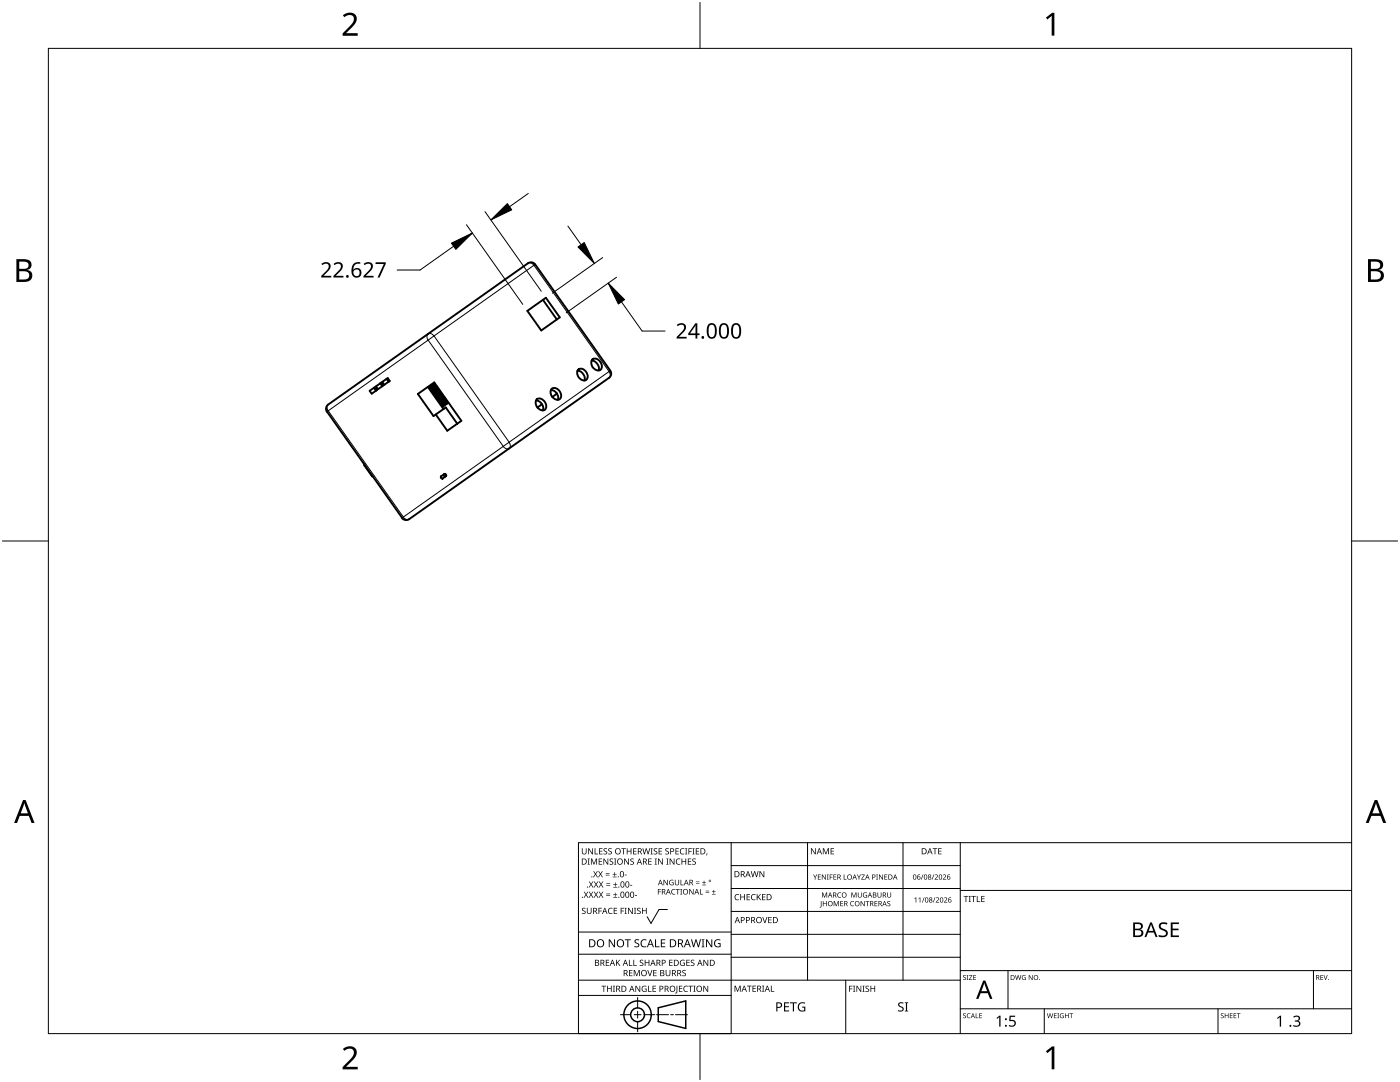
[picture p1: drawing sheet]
<svg xmlns="http://www.w3.org/2000/svg" width="279mm" height="216mm" viewBox="0 0 279 216" stroke-linecap="round" stroke-linejoin="round" font-family="sans-serif">
<g fill="none" stroke="#000" stroke-width=".38">
<path d="M106.8 52.8a1 1 0 0 0-1.4-.3l-39.9 28.2a1.07 1.07 0 0 0-.3 1.5M106.8 52.8l15 21.2M108.4 59.8l2.7 3.9M73.8 78l1.1-.8 .4 .6-1.1 .8zM74.6 77.4l.4 .6M75 77.1l1.1-.8 .4 .6-1.1 .8zM75.9 76.5l.4 .6M76.3 76.2l1.1-.8 .4 .6-1.1 .8zM77.1 75.6l.5 .6M85.4 77.2l3.1 4.4M85.6 77.3l1.2-.7zM85.8 77.5l1-.6z"/>
<path d="M85.8 77.5v.1M86 77.4h.1M86.1 78.1l1.1-.7zM86.3 77.6v.1M86.3 78.3l1.2-.7zM86.5 78.6l1-.7zM86.5 77.8v.1M86.7 78.1v.1M86.7 78.8l1.1-.8 .1 .1-1.2 .8zM86.8 78.3l.1 .1M86.9 79.1l1-.7v.1l-1 .7zM87 78.6l.1 .1"/>
<path d="M87.1 79.4l1.1-.8 .1 .1-1.2 .8zM87.1 77.4l-.9 .7M87.1 77.4v.1M87.1 77.1l-1.1 .8 1.1-.8M87.1 77.4h.1M87.2 78.8l.1 .1M87.3 79.7l1-.7 .1 .1-1 .7zM87.4 77.6v.1M87.4 79.1l.1 .1M87.4 77.9h.1M87.7 79.5l.1 .1M87.7 78.1l.1 .1"/>
<path d="M87.8 78.4l.1 .1M87.9 79.9l.1 .1M88.1 78.6l.1 .1M88.3 79.1v.1M88.6 79.4l.1 .1M88.8 79.8v.1M105.2 62l3.7-2.6 2.8 3.9-3.7 2.6zM107 79.9a1.57 1.57 0 0 1 1.3 2M107.2 79.6a1.4 1.4 0 0 1 1.5 .6 1.4 1.4 0 0 1 0 1.6 1.4 1.4 0 0 1-1.5-.6 1.4 1.4 0 0 1 0-1.6zM109.9 77.9a1.56 1.56 0 0 1 1.4 1.9M110.2 77.6a1.37 1.37 0 0 1 1.5 .5 1.37 1.37 0 0 1 0 1.6 1.39 1.39 0 0 1-1.5-.6 1.39 1.39 0 0 1 0-1.5zM111 78.4l.2 .1-1 .7"/>
<path d="M115.2 74a1.56 1.56 0 0 1 1.4 1.9M115.5 73.7a1.37 1.37 0 0 1 1.5 .5 1.37 1.37 0 0 1 0 1.6 1.38 1.38 0 0 1-1.5-.5 1.38 1.38 0 0 1 0-1.6zM118.1 72a1.61 1.61 0 0 1 1.4 1.9M118.3 71.7a1.4 1.4 0 0 1 1.5 .5 1.4 1.4 0 0 1 0 1.6 1.4 1.4 0 0 1-1.5-.5 1.4 1.4 0 0 1 0-1.6zM121.8 74a.98 .98 0 0 1-.3 1.4l-39.8 28.2a1.09 1.09 0 0 1-1.5-.2M65.3 82.1l15 21.2M72.7 92.7v.2l1.6 2.2v-.1M87 82.7l2.3 3.3 2.8-2-5.4-7.7-3.3 2.3 3.1 4.4 2.5-1.7 2.3 3.2M87.6 80.1l1.1-.8 .1 .1-1.1 .8zM87.8 80.4l1-.7 .1 .1-1 .7zM88 95.1v.3l.3 .1M88 80.7l1.1-.7 .1 .1-1.1 .8z"/>
<path d="M88.2 80.2v.1M88.3 81.1l1-.8v.2l-1 .7zM88.4 80.5l.1 .1M88.6 94.7v.3l.3 .1M88.6 80.8l.1 .1M88.7 94.6h.2l.1 .1v.3M88.7 94.5l-.7 .5M89 95l-.6 .5M89.1 80l.1 .1M89.2 80.4l.1 .1M108.2 80.7l-.9 .6"/>
</g>
<g fill="none" stroke="#000" stroke-width=".2">
<path d="M105.4 52.5a.88 .88 0 0 1 1.2 .5M106.6 52.9l15 21.2M106.6 52.9l-21.2 15M106.8 52.8l-.2 .1M85.4 67.9a.84 .84 0 0 1 .3-1.4l.6 .3 .3 .3 15 21.1M85.4 67.9l15 21.2a.73 .73 0 0 0 1 .5 .73 .73 0 0 0 .4-1l-.2-.3M85.4 67.9l-20.1 14.2M121.5 74.2a.86 .86 0 0 1 0 1.2M121.6 74.1l-20 14.1M121.8 74l-.2 .1M65.5 80.7a.97 .97 0 0 0 0 1.3M65.5 82l15 21.2"/>
<path d="M101.6 88.2l-21.1 15M80.5 103.2a.96 .96 0 0 0 1.2 .4M80.5 103.2l-.2 .1"/>
</g>
<path d="M9.7 9.7h260v196.5h-260z" fill="none" stroke="#000" stroke-width=".2"/>
<path d="M139.7 .5v9.2M.5 108h9.2M269.7 108h9.2M139.7 206.2v9.2" fill="none" stroke="#000" stroke-width=".2"/>
<g fill="#000">
<path d="M68.4 3.1a1.64 1.64 0 0 1 2.8 .4 2.52 2.52 0 0 1-1.2 2.2l-.9 .9h2.3v.5h-3v-.4l1.2-1.2a1.95 1.95 0 0 0 .9-2.2 1.23 1.23 0 0 0-1.8 .1zM208.7 3.5l1.3-.9h.4v4.5h-.5v-4l-.9 .8zM68.4 209.3a1.64 1.64 0 0 1 2.8 .4 2.52 2.52 0 0 1-1.2 2.2l-.9 1h2.3v.5h-3v-.5l1.2-1.2a1.95 1.95 0 0 0 .9-2.1 1.23 1.23 0 0 0-1.8 .1zM208.7 209.8l1.3-1h.4v4.6h-.5v-4l-.9 .7z"/>
<path d="M3.3 51.7h1.3a1.28 1.28 0 0 1 1.7 1.3 1.04 1.04 0 0 1-.9 .9 1.23 1.23 0 0 1 1 1.5 1.23 1.23 0 0 1-1.5 .9h-1.6zM3.8 54.1v1.7h1a.86 .86 0 0 0 1-.9 .86 .86 0 0 0-1.1-.8zM3.8 52.2v1.4h.9a.78 .78 0 0 0 1-.7 .78 .78 0 0 0-1.1-.7z"/>
<path d="M273 51.7h1.3a1.28 1.28 0 0 1 1.7 1.3 1.04 1.04 0 0 1-.8 .9 1.23 1.23 0 0 1 1 1.5 1.23 1.23 0 0 1-1.6 .9h-1.6zM273.6 54.1v1.7h.9a.86 .86 0 0 0 1.1-.9 .86 .86 0 0 0-1.1-.8zM273.6 52.2v1.4h.8a.78 .78 0 0 0 1-.7 .78 .78 0 0 0-1.1-.7z"/>
<path d="M4.6 159.6h.5l1.8 4.6h-.6l-.6-1.4h-1.8l-.5 1.4h-.6zM4.8 160.2l-.7 2.1h1.5z"/>
<path d="M274.3 159.6h.6l1.7 4.6h-.6l-.5-1.4h-1.8l-.6 1.4h-.5zM274.6 160.2l-.7 2.1h1.4z"/>
</g>
<g fill="none" stroke="#000" stroke-width=".2">
<path d="M145.9 168.1v38.1h-30.5v-38.1h154.3M145.9 172.7h45.7M145.9 177.3h45.7M161.2 168.1v27.5M180.2 168.1v27.5M191.6 168.1v38.1M191.6 177.7h78.1M115.4 198.6h30.5M115.4 195.6h76.2M115.4 190.4h30.5M115.4 186h30.5M127.3 199v2.1"/>
<path d="M133.2 181.5h-1.7l-1.6 2.8-.7-1.4M145.9 181.9h45.7M145.9 186.4h45.7M145.9 191h45.7M168.8 195.6v10.6M191.6 193.7h78.1M201.2 193.7v7.6M262.1 193.7v7.6M123.8 202.5h2.1M126.6 202.5h1.3M127.3 201.8v1.4M127.3 203.8v2.1"/>
<path d="M128.6 202.5h2.1M131 202.5h2.4M133.8 202.5h.6M134.8 202.5h2.4M191.6 201.3h78.1M208.4 201.3v4.9M243.1 201.3v4.9"/>
</g>
<g fill="#000">
<path d="M116.1 169.3h.2v.8a.32 .32 0 0 0 .3 .3 .32 .32 0 0 0 .3-.3v-.8h.2v.8a.47 .47 0 0 1-.5 .4 .47 .47 0 0 1-.5-.5zM116.5 177.9h.2l.3 .5 .3-.5h.1l-.4 .6 .4 .6h-.1l-.3-.5-.4 .5h-.1l.4-.6zM117.3 171.3h.4l-.1 .1v1l.1 .1h-.4l.1-.1v-1zM117.4 169.3h.2l.6 1v-1h.1v1.2h-.1l-.7-1v1h-.1zM117.5 177.9h.2l.3 .5 .3-.5h.1l-.4 .6 .4 .6h-.1l-.4-.5-.3 .5h-.1l.4-.6zM117.5 175.9h.2l.3 .5 .3-.5h.1l-.4 .6 .5 .6h-.2l-.3-.5-.4 .5h-.1l.4-.6zM117.9 171.3h.3l.3 1 .4-1h.3v1.2h-.2v-1l-.4 1h-.1l-.4-1v1h-.2zM118.7 169.3h.1v1h.6v.2h-.7zM118.4 173.8h.1l.3 .5 .3-.5h.2l-.4 .6 .4 .7h-.1l-.4-.6-.3 .6h-.1l.4-.7zM118.5 177.9h.2l.2 .5 .3-.5h.2l-.4 .6 .4 .6h-.1l-.4-.5-.3 .5h-.1l.4-.6zM118.5 175.9h.2l.3 .5 .3-.5h.1l-.4 .6 .4 .6h-.1l-.3-.5-.4 .5h-.1l.4-.6zM119.5 171.3h.7v.1h-.6v.4h.5v.2h-.5v.4h.6v.1h-.7z"/>
<path d="M119.6 169.3h.6v.1h-.5v.4h.5v.1h-.5v.4h.5v.2h-.6zM119.4 173.8h.1l.3 .5 .3-.5h.2l-.4 .6 .4 .7h-.1l-.4-.6-.3 .6h-.2l.5-.7zM119.5 177.9h.1l.3 .5 .3-.5h.2l-.4 .6 .4 .6h-.1l-.4-.5-.3 .5h-.1l.4-.6zM119.5 175.9h.2l.3 .5 .3-.5h.1l-.4 .6 .4 .6h-.1l-.4-.5-.3 .5h-.1l.4-.6zM120.9 174.6h.8v.1h-.8zM120.9 174.2h.8v.1h-.8zM121 178.7h.8v.1h-.8zM121 178.3h.8v.1h-.8zM121 176.6h.8v.1h-.8zM121 176.3h.8v.1h-.8zM120.5 169.4l.4-.1h.3l-.1 .1a.25 .25 0 0 0-.4-.1 .25 .25 0 0 0 0 .4l.4 .3 .1 .2-.3 .3-.5-.1v-.1h.2a.27 .27 0 0 0 .4-.1 .27 .27 0 0 0-.3-.3l-.2-.2zM120.4 171.3h.2l.7 1-.1-1h.2v1.2h-.2l-.6-1v1h-.2z"/>
<path d="M121.4 169.4l.5-.1h.2v.1a.25 .25 0 0 0-.4-.1 .25 .25 0 0 0 0 .4l.4 .3v.2l-.2 .3-.5-.1v-.1h.1a.27 .27 0 0 0 .5-.1 .27 .27 0 0 0-.4-.3l-.2-.2zM122.3 174.9h.8v.2h-.8zM122.4 179h.8v.1h-.8zM122.4 177h.8v.1h-.8zM121.7 171.4l.4-.1 .3 .1-.1 .1a.25 .25 0 0 0-.4-.1 .25 .25 0 0 0 0 .4 .42 .42 0 0 1 .5 .5 .42 .42 0 0 1-.7 .2l-.1-.2 .2 .1a.27 .27 0 0 0 .5-.2 .27 .27 0 0 0-.4-.3l-.2-.2zM122.6 174h.1v.4h.4v.1h-.4v.4h-.1v-.4h-.3v-.1h.3zM122.7 178.1h.1v.4h.4v.1h-.4v.3h-.1v-.3h-.3v-.1h.3zM122.7 176.1h.2v.3h.3v.2h-.3v.3h-.2v-.3h-.3v-.2h.3zM122.6 171.3h.4l-.1 .1v1l.1 .1h-.4l.1-.1v-1zM124 169.3h.9v.1h-.4v1.1h-.1v-1.1h-.4zM124.7 174.5h.4v.2h-.4zM124.6 171.3h.1l.7 1v-1h.1v1.2h-.2l-.6-1v1h-.1z"/>
<path d="M125.7 176.6h.5v.1h-.5zM125.1 169.3h.1v.5h.7v-.5h.1v1.2h-.1v-.6h-.7v.6h-.1zM125.8 171.4l.5-.1 .2 .1v.1a.25 .25 0 0 0-.4-.1 .25 .25 0 0 0 0 .4 .42 .42 0 0 1 .4 .5 .42 .42 0 0 1-.7 .2v-.2l.1 .1a.27 .27 0 0 0 .5-.2 .27 .27 0 0 0-.4-.3l-.2-.2zM126.7 178.6h.4v.2h-.4zM126.4 169.3h.6v.1h-.5v.4h.5v.1h-.5v.4h.5v.2h-.6zM128.2 169.3h.2l.2 1 .3-1h.2l.2 1 .3-1h.1l-.3 1.2h-.1l-.3-1.1-.3 1.1h-.2zM129.4 171.3h.7v.1h-.6v.4h.5v.2h-.5v.4h.6v.1h-.7zM129.8 169.3h.5l-.2 .1v1l.2 .1h-.5l.2-.1v-1zM130.7 171.3h.4l-.1 .1v1l.1 .1h-.4l.1-.1v-1zM130.5 169.4l.4-.1h.3l-.1 .1a.25 .25 0 0 0-.4-.1 .25 .25 0 0 0 0 .4l.4 .3 .1 .2-.2 .3-.6-.1v-.1h.2a.27 .27 0 0 0 .4-.1 .27 .27 0 0 0-.3-.3l-.2-.2zM131.3 177.4h.6v.1h-.5v.4h.5v.1h-.5v.5h-.1zM131.4 169.3h.7v.1h-.5v.4h.5v.1h-.5v.4h.5v.2h-.7z"/>
<path d="M131.3 171.3h.2l.7 1v-1h.1v1.2h-.2l-.6-1v1h-.2zM132.4 175.6h.2l.6 .9v-.9h.1v1h-.2l-.6-.9v.9h-.1zM133 171.3h.4l-.1 .1v1l.1 .1h-.4l.1-.1v-1zM132.8 169.4l.4-.1h.3l-.1 .1a.25 .25 0 0 0-.3-.1 .25 .25 0 0 0 0 .4l.4 .3v.2l-.2 .3-.5-.1v-.1h.1a.27 .27 0 0 0 .5-.1 .27 .27 0 0 0-.4-.3l-.2-.2zM133.7 175.7l.5-.2 .2 .1v.1a.45 .45 0 0 0-.7 .4 .45 .45 0 0 0 .6 .4v-.3h-.2v-.1h.3v.5a.6 .6 0 0 1-.8-.1 .6 .6 0 0 1 .1-.8zM134.1 177.5l.4-.1h.3l-.1 .2a.44 .44 0 0 0-.6 .4 .44 .44 0 0 0 .6 .3 .52 .52 0 0 1-.7 0 .52 .52 0 0 1 .1-.8zM133.6 171.3h.2l.7 1v-1h.1v1.2h-.2l-.6-1v1h-.2zM134.9 177.4h.8v.1h-.4v1h-.1v-1h-.3zM135 171.5l.5-.2 .3 .1-.1 .1a.49 .49 0 0 0-.7 .4 .49 .49 0 0 0 .7 .5 .52 .52 0 0 1-.6 0 .52 .52 0 0 1-.2-.6zM134.8 169.3h.7v.1h-.6v.4h.5v.1h-.5v.4h.6v.2h-.7zM134.7 175.6h.1v.7a.28 .28 0 0 0 .3 .2 .28 .28 0 0 0 .3-.2v-.7h.1v.7a.42 .42 0 0 1-.4 .4 .42 .42 0 0 1-.4-.4zM135.8 175.6h.2v.9h.4v.1h-.6z"/>
<path d="M135.8 177.4h.3l-.1 .1v.9l.1 .1h-.3l.1-.1v-.9zM135.8 169.4l.4-.1h.4l-.1 .1h-.2a.49 .49 0 0 0-.4 .6 .49 .49 0 0 0 .7 .3 .52 .52 0 0 1-.7 .1 .52 .52 0 0 1-.2-.6zM136 171.3h.2v.5h.6v-.5h.1v1.2h-.1v-.5h-.6v.5h-.2zM136.7 169.3h.5l-.2 .1v1l.2 .1h-.5l.2-.1v-1zM137.4 169.3h.7v.1h-.6v.4h.5v.2h-.5v.5h-.1zM137.3 171.3h.7v.1h-.6v.4h.5v.2h-.5v.4h.6v.1h-.7zM137.6 177.4h.1l.6 .9v-.9h.1v1.1h-.1l-.6-.9v.9h-.1zM138.2 169.3h.4l-.1 .1v1l.1 .1h-.4l.1-.1v-1zM138.9 176.2h.7v.1h-.7zM138.9 175.9h.7v.1h-.7zM138.2 171.4l.4-.1 .3 .1-.1 .1a.25 .25 0 0 0-.4-.1 .25 .25 0 0 0 0 .4 .42 .42 0 0 1 .5 .5 .42 .42 0 0 1-.7 .2l-.1-.2 .2 .1a.27 .27 0 0 0 .5-.2 .27 .27 0 0 0-.4-.3l-.2-.2zM138.9 169.3h.6v.1h-.5v.4h.5v.1h-.5v.4h.5v.2h-.6z"/>
<path d="M139.7 177.4h.1v1h.5v.1h-.6zM140.1 176.5h.8v.1h-.8zM140.5 175.7h.1v.3h.3v.2h-.3v.3h-.1v-.3h-.4v-.2h.4zM140.8 178h.7v.2h-.7zM140.8 177.7h.7v.1h-.7zM141 170.3h.2l-.3 .4zM142.1 178.4h.7v.1h-.7zM142.4 177.6h.1v.3h.3v.1h-.3v.3h-.1v-.3h-.3v-.1h.3zM146.8 178.6l.4-.2 .3 .1v.1a.49 .49 0 0 0-.7 .4 .49 .49 0 0 0 .7 .5 .52 .52 0 0 1-.7 0 .52 .52 0 0 1-.2-.6zM147.7 178.4h.2v.5h.6v-.5h.2v1.2h-.2v-.5h-.6v.5h-.2zM149 178.4h.7v.1h-.5v.4h.4v.2h-.4v.4h.5v.1h-.7zM150 178.6l.5-.2 .3 .1-.1 .1a.49 .49 0 0 0-.7 .4 .49 .49 0 0 0 .8 .5 .52 .52 0 0 1-.7 0 .52 .52 0 0 1-.2-.6z"/>
<path d="M149.8 173.8h.2l.3 1.1 .2-1.1h.2l.3 1.1 .2-1.1h.2l-.3 1.2h-.2l-.3-1-.3 1h-.1zM151 178.4h.2v.6l.5-.6h.2l-.5 .5 .5 .7h-.2l-.4-.6-.1 .6h-.2zM151.6 173.8h.1l.7 1v-1h.1v1.2h-.1l-.7-1v1h-.1zM152.1 178.4h.7v.1h-.6v.4h.5v.2h-.5v.4h.6v.1h-.7zM162.3 174.5h.1l.3 .5 .2-.5h.2l-.4 .6v.4h-.1v-.4zM161.8 169.3h.2l.7 1v-1h.1v1.2h-.2l-.6-1v1h-.2zM163.2 174.5h.6v.1h-.4v.3h.4v.1h-.4v.4h.4v.1h-.6zM164.1 178.1h.1l.4 .8 .3-.8h.2v1h-.2l.1-.9-.5 .9-.3-.9v.9h-.1zM164.2 169.3h.2l.4 .9 .4-.9h.2v1.2h-.1v-1.1l-.4 1.1h-.1l-.4-1.1v1.1h-.2zM164 174.5h.2l.5 .8v-.8h.1v1h-.1l-.6-.8v.8h-.1zM165 174.5h.4l-.1 .1v.8l.1 .1h-.4l.1-.1v-.8zM165.6 174.5h.6v.1h-.5v.4h.4v.1h-.4v.4h-.1z"/>
<path d="M165.8 169.3h.6v.1h-.5v.4h.5v.1h-.5v.4h.5v.2h-.6zM166.3 174.5h.6v.1h-.4v.3h.4v.1h-.4v.4h.4v.1h-.6zM167.2 178.2l.4-.1h.3l-.1 .1a.41 .41 0 0 0-.6 .4 .41 .41 0 0 0 .6 .4 .48 .48 0 0 1-.7-.1 .48 .48 0 0 1 .1-.7zM168.4 174.5h.1v.9h.5v.1h-.6zM169.8 179.9l.3-.1h.4l-.3 .1a.42 .42 0 0 0-.4 .5 .42 .42 0 0 0 .6 .3 .48 .48 0 0 1-.7-.1 .48 .48 0 0 1 .1-.7zM169.9 178.1h.2l.3 .8 .3-.8h.2v1h-.1v-.9l-.4 .9-.4-.9v.9h-.1zM171 174.5h.2l.2 .5 .3-.5h.1l-.3 .6v.4h-.1v-.4zM171.2 178.1h.1v.6a.26 .26 0 0 0 .3 .3 .26 .26 0 0 0 .3-.3v-.6h.1v.6a.39 .39 0 0 1-.4 .4 .39 .39 0 0 1-.4-.4zM171.9 174.5h.7l-.6 .9h.6v.1h-.7l.5-.9h-.5zM172.3 178.2l.5-.1h.2v.1a.42 .42 0 0 0-.7 .4 .42 .42 0 0 0 .6 .4v-.3h-.2v-.1h.3v.5a.56 .56 0 0 1-.7-.1 .56 .56 0 0 1 0-.8zM174.9 174.5h.3l-.1 .1v.8l.1 .1h-.3l.1-.1v-.8zM175.1 178.1h.2v.6a.26 .26 0 0 0 .2 .3 .26 .26 0 0 0 .3-.3v-.6h.1v.6a.39 .39 0 0 1-.4 .4 .39 .39 0 0 1-.4-.4z"/>
<path d="M175.4 174.5h.2l.5 .8v-.8h.1v1h-.1l-.6-.8v.8h-.1zM176.5 174.5h.6v.1h-.5v.3h.4v.1h-.4v.4h.5v.1h-.6zM177.1 178.1h.1v.6a.26 .26 0 0 0 .3 .3 .26 .26 0 0 0 .2-.3v-.6h.1v.6a.39 .39 0 0 1-.3 .4 .39 .39 0 0 1-.4-.4zM184.2 174.5h.1l-.4 1h-.1zM184.4 179.1h.1l-.4 1h-.1zM186.3 174.5h.2l-.4 1h-.2zM186.5 179.1h.2l-.4 1h-.1zM186.1 169.3h.9v.1h-.3v1.1h-.2v-1.1h-.4zM186.5 174.6a.37 .37 0 0 1 .6 0 .37 .37 0 0 1-.2 .6l-.2 .2h.5v.1h-.7l.3-.4a.27 .27 0 0 0 .3-.3 .27 .27 0 0 0-.4-.2zM187.2 169.3h.7v.1h-.5v.4h.5v.1h-.5v.4h.5v.2h-.7zM188.2 174.6a.37 .37 0 0 1 .6 0 .37 .37 0 0 1-.3 .6l-.2 .2h.5v.1h-.6l.2-.4a.27 .27 0 0 0 .3-.3 .27 .27 0 0 0-.4-.2zM192.3 178.8h.9v.1h-.3v1.1h-.2v-1.1h-.4z"/>
<path d="M193.3 178.8h.5l-.2 .1v1l.2 .1h-.5l.2-.1v-1zM193.8 178.8h1v.1h-.4v1.1h-.2v-1.1h-.4zM194.9 178.8h.2v1.1h.5v.1h-.7zM195.8 178.8h.7v.1h-.5v.4h.5v.1h-.5v.5h.5v.1h-.7zM116.2 181.3l.4-.2 .3 .1-.1 .1a.25 .25 0 0 0-.4-.1 .25 .25 0 0 0 0 .4l.4 .2 .1 .3-.3 .3-.5-.1v-.1h.2a.27 .27 0 0 0 .4-.1 .27 .27 0 0 0-.3-.3l-.2-.2zM117.1 181.1h.2v.8a.32 .32 0 0 0 .3 .3 .32 .32 0 0 0 .3-.3v-.8h.2v.8a.47 .47 0 0 1-.5 .5 .47 .47 0 0 1-.5-.5zM119.4 181.1h.7v.2h-.5v.4h.5v.1h-.5v.6h-.2zM120 196.7h1v.1h-.4v1.1h-.2v-1.1h-.4zM120.9 191.5h.7v.1h-.5v.4h.4v.2h-.4v.4h.5v.1h-.7zM121.5 181.3l.4-.2 .4 .1-.1 .1a.49 .49 0 0 0-.7 .5 .49 .49 0 0 0 .7 .4 .52 .52 0 0 1-.6 .1 .52 .52 0 0 1-.3-.6zM121.1 196.7h.2v.5h.6v-.5h.2v1.2h-.2v-.6h-.6v.6h-.2zM121.5 187.4h.2l.9 1.3v-1.3h.1v1.6h-.2l-.8-1.3v1.3h-.2z"/>
<path d="M122.3 196.7h.4l-.1 .1v1l.1 .1h-.4l.2-.1v-1zM122.5 181.1h.7v.2h-.6v.4h.5v.1h-.5v.4h.6v.2h-.7zM122.9 191.5h.2v.6l.5-.6h.2l-.5 .5 .5 .7h-.2l-.4-.6-.1 .6h-.2zM123.9 181.1h.6v.2h-.5v.4h.5v.1h-.5v.6h-.1zM124.7 181.1h.4l-.2 .2v.9l.2 .2h-.4l.1-.2v-.9zM124.7 187.4h1.2v.2h-.5v1.4h-.2v-1.4h-.5zM125.5 191.5h.2v1.1h.5v.1h-.7zM125.5 193.6h.7v.1h-.5v.4h.5v.1h-.5v.4h.5v.2h-.7zM125.3 181.1h.2l.7 1.1-.1-1.1h.2v1.3h-.2l-.6-1v1h-.2zM126.4 191.5h.2v1.1h.5v.1h-.7zM126.5 181.1h.5l-.2 .2v.9l.2 .2h-.5l.2-.2v-.9zM126.5 193.6h.2l.4 1 .4-1h.2v1.2h-.2v-1.1l-.4 1.1h-.1l-.4-1.1v1.1h-.1z"/>
<path d="M126.7 187.6l.3-.2 .6 .1-.2 .1a.33 .33 0 0 0-.6 .2 .33 .33 0 0 0 .4 .4 .47 .47 0 0 1 .4 .6 .47 .47 0 0 1-.7 .2h-.3v-.2h.2a.35 .35 0 0 0 .6-.2 .35 .35 0 0 0-.5-.4l-.3-.2zM126.8 196.7h.2l.6 1v-1h.2v1.2h-.2l-.7-1 .1 1h-.2zM127.2 181.3l.4-.2 .3 .1-.1 .1a.25 .25 0 0 0-.4-.1 .25 .25 0 0 0 0 .4l.4 .2 .1 .3-.3 .3-.5-.1v-.1h.2a.27 .27 0 0 0 .4-.1 .27 .27 0 0 0-.3-.3l-.2-.2zM127.7 191.6l.5-.1 .2 .1v.1a.25 .25 0 0 0-.4-.1 .25 .25 0 0 0 0 .4l.4 .2v.3l-.2 .2h-.5v-.2l.1 .1a.27 .27 0 0 0 .5-.2 .27 .27 0 0 0-.4-.3l-.2-.2zM128 187.6l.6-.2 .4 .1v.2a.64 .64 0 0 0-1 .5 .64 .64 0 0 0 1 .6v.2a.83 .83 0 0 1-1.1-.3 .83 .83 0 0 1 .1-1.1zM128.2 196.8l.6-.1 .2 .1v.1a.5 .5 0 0 0-.8 .4 .5 .5 0 0 0 .7 .5v-.4h-.3v-.1h.4v.6a.66 .66 0 0 1-.8-.2 .66 .66 0 0 1 0-.9zM128.1 181.1h.2v.6h.6v-.6h.2v1.3h-.2v-.6h-.6v.6h-.2zM129.2 193.6h.1l.4 1 .3-1h.2l-.4 1.2h-.2zM129.3 196.7h.2v1.1h.5v.1h-.7zM128.7 191.5h.1v.5h.6v-.5h.2v1.2h-.2v-.5h-.6v.5h-.1zM130.7 187.4h.2v1.4h.7v.2h-.9zM130.2 196.7h.7v.1h-.5v.4h.5v.1h-.5v.5h.5v.1h-.7z"/>
<path d="M130.4 193.6h.6v.1h-.5v.4h.5v.1h-.5v.4h.5v.2h-.6zM131.9 187.4h.9v.2h-.7v.5h.6v.2h-.6v.5h.7v.2h-.9zM132.8 193.6h.2v.7a.32 .32 0 0 0 .3 .4 .32 .32 0 0 0 .3-.4v-.7h.2v.7a.47 .47 0 0 1-.5 .5 .47 .47 0 0 1-.5-.5zM133.5 191.5h.7v.1h-.5v.4h.5v.2h-.5v.4h.5v.1h-.7zM135 196.7h.2v1.3l-.1 .2h-.3l-.1-.1 .3-.2zM135.5 196.7h.7v.1h-.5v.4h.4v.1h-.4v.5h.5v.1h-.7zM135.8 191.7l.5-.2 .4 .1-.1 .1a.5 .5 0 0 0-.8 .4 .5 .5 0 0 0 .7 .5v-.4h-.2v-.1h.4v.6a.66 .66 0 0 1-.9-.1 .66 .66 0 0 1 0-.9zM136.2 193.7l.4-.2 .3 .1-.1 .1a.25 .25 0 0 0-.4-.1 .25 .25 0 0 0 0 .4 .42 .42 0 0 1 .5 .6 .42 .42 0 0 1-.7 .2l-.1-.2h.2a.27 .27 0 0 0 .5-.1 .27 .27 0 0 0-.4-.3l-.2-.2zM136.5 196.8l.5-.1 .3 .1-.1 .1a.49 .49 0 0 0-.7 .4 .49 .49 0 0 0 .8 .4 .52 .52 0 0 1-.7 .1 .52 .52 0 0 1-.2-.6zM137 191.5h.7v.1h-.6v.4h.5v.2h-.5v.4h.6v.1h-.7zM137.4 196.7h.9v.1h-.4v1.1h-.1v-1.1h-.4zM137.9 191.6l.4-.1 .3 .1-.1 .1a.25 .25 0 0 0-.4-.1 .25 .25 0 0 0 0 .4l.4 .2 .1 .3-.2 .2h-.6v-.2l.2 .1a.27 .27 0 0 0 .5-.2 .27 .27 0 0 0-.4-.3l-.2-.2z"/>
<path d="M138.4 196.7h.4l-.1 .1v1l.1 .1h-.4l.1-.1v-1zM137.9 187.4h.2l.3 1.4 .4-1.4h.2l.4 1.4 .3-1.4h.2l-.4 1.6h-.2l-.4-1.3-.4 1.3h-.2zM140 187.4h.6l-.2 .2v1.3l.2 .1h-.6l.2-.1v-1.3zM140.4 196.7h.1l.7 1v-1h.1v1.2h-.1l-.7-1v1h-.1zM140.4 191.5h.2l.6 1v-1h.1v1.2h-.1l-.7-1v1h-.1zM140.9 187.4h.2l.9 1.3v-1.3h.2v1.6h-.3l-.8-1.3v1.3h-.2zM142.7 187.6l.7-.2 .4 .1-.1 .2a.65 .65 0 0 0-1 .5 .65 .65 0 0 0 .9 .6v-.4h-.3v-.2h.5v.7a.86 .86 0 0 1-1.1-.1 .86 .86 0 0 1 0-1.2zM146.6 196.7h.2l.4 1 .4-1h.2v1.2h-.1v-1.1l-.4 1.1h-.2l-.4-1.1v1.1h-.1zM149.1 196.7h.9v.1h-.4v1.1h-.1v-1.1h-.4zM150.2 196.7h.7v.1h-.6v.4h.5v.1h-.5v.5h.6v.1h-.7zM152.1 183h.2l.3 1 .4-1h.2l-.5 1.2h-.1zM152.1 196.7h.4l-.1 .1v1l.1 .1h-.4l.1-.1v-1z"/>
<path d="M153.8 196.7h.2v1.1h.5v.1h-.7zM153.3 183h.7v.1h-.5v.4h.5v.1h-.5v.5h.5v.1h-.7zM163.8 179.8h.1v1.1l-.3 .2v-.1l.2-.1zM164.2 179.8h.1v.4h.6v-.4h.1v1h-.1v-.5h-.6v.5h-.1zM166.4 179.8h.2l.3 .8 .3-.8h.2v1h-.1v-.9l-.5 .9-.3-.9v.9h-.1zM167.7 179.8h.6v.1h-.5v.3h.4v.1h-.4v.4h.5v.1h-.6zM169.5 196.7h.6v.1h-.5v.5h.5v.1h-.5v.5h-.1zM170.2 196.7h.5l-.2 .1v1l.2 .1h-.5l.2-.1v-1zM170.9 196.7h.2l.6 1v-1h.2v1.2h-.2l-.6-1v1h-.2zM172.1 196.7h.5l-.2 .1v1l.2 .1h-.5l.2-.1v-1zM171.8 179.8h.1l.6 .8-.1-.8h.2v1h-.2l-.5-.8v.8h-.1zM172.7 179.8h.8v.1h-.3v.9h-.2v-.9h-.3z"/>
<path d="M172.8 196.8l.4-.1h.2v.2a.25 .25 0 0 0-.4-.1 .25 .25 0 0 0 0 .4l.4 .2 .1 .3-.3 .2h-.5v-.2l.2 .1a.27 .27 0 0 0 .4-.2 .27 .27 0 0 0-.3-.3l-.3-.2zM173.7 196.7h.2v.5h.6v-.5h.2v1.2h-.2v-.6h-.6v.6h-.2zM174.5 179.8h.6v.1h-.4v.3h.4v.1h-.4v.4h.4v.1h-.6zM177.1 179.9l.4-.1h.2l-.1 .2a.24 .24 0 0 0-.3-.1 .24 .24 0 0 0-.1 .3 .24 .24 0 0 0 .3 .1 .32 .32 0 0 1 .1 .5 .32 .32 0 0 1-.5-.1 .26 .26 0 0 0 .4 0 .26 .26 0 0 0 0-.3 .26 .26 0 0 0-.3-.1zM182.5 179.3l.4-.2v1h-.2v-.9l-.2 .2zM183.3 179.3l.4-.2v1h-.1v-.9l-.2 .2zM186.8 179.2a.37 .37 0 0 1 .6 0 .37 .37 0 0 1-.3 .6l-.2 .2h.5v.1h-.6l.2-.4a.27 .27 0 0 0 .3-.3 .27 .27 0 0 0-.4-.2zM188.4 179.2a.37 .37 0 0 1 .6 0 .37 .37 0 0 1-.2 .6l-.3 .2h.6v.1h-.7l.3-.4a.27 .27 0 0 0 .2-.3 .27 .27 0 0 0-.3-.2zM192.2 194.7l.4-.1h.2l-.1 .1a.24 .24 0 0 0-.3 0 .24 .24 0 0 0-.1 .3 .24 .24 0 0 0 .4 .1l.1 .1-.1 .3h-.4l-.1-.1a.24 .24 0 0 0 .3 .1 .24 .24 0 0 0 .1-.3l-.4-.3zM192.9 194.6h.4l-.1 .1v.7l.1 .1h-.4l.1-.1v-.7zM193.4 194.6h.6l-.5 .8h.6v.1h-.7l.5-.8h-.5zM194.2 194.6h.6v.1h-.4v.3h.4v.1h-.4v.3h.4v.1h-.6z"/>
<path d="M202.6 194.6h.1l.2 .8 .2-.8h.2l.2 .8 .2-.8h.1l-.2 .9h-.2l-.2-.8-.2 .8h-.2zM204.1 194.7l.3-.1h.3l-.1 .1a.4 .4 0 0 0-.6 .4 .4 .4 0 0 0 .6 .3v-.3l-.2-.1h.3v.5a.53 .53 0 0 1-.7-.1 .53 .53 0 0 1 .1-.7zM205.3 194.6h.2l.5 .8v-.8h.1v.9h-.2l-.5-.8v.8h-.1zM231.4 184.3a1.38 1.38 0 0 1 1.6-.1l-.1 .3-.4-.1a.52 .52 0 0 0-.7 0 .52 .52 0 0 0 0 .7l.3 .2a.9 .9 0 0 1 .9 1.1 .9 .9 0 0 1-1.2 .6l-.6-.1v-.4a1.04 1.04 0 0 0 1.5-.2 1.04 1.04 0 0 0-1-.8 .77 .77 0 0 1-.3-1.2zM233.7 184.1h1.6v.3h-1.3v.9h1.2v.3h-1.2v1.1h1.3v.3h-1.6zM263.5 194.6h.6v.1h-.5v.3h.4v.1h-.4v.3h.5v.1h-.6zM264.1 194.6h.2l.2 .8 .3-.8h.2l-.4 .9h-.1zM156.5 200h1v.2h-.8v.6h.7v.2h-.7v.6h.8v.2h-1zM157.7 200h1.3v.2h-.5v1.6h-.3v-1.6h-.5zM159.5 200.2l.8-.2 .4 .1-.1 .2a.75 .75 0 0 0-1.1 .5 .75 .75 0 0 0 1 .8v-.5h-.4v-.2h.6v.9a1 1 0 0 1-1.3-.2 1 1 0 0 1 .1-1.4zM179.3 200.2l.4-.2 .6 .1-.1 .2-.2-.1a.34 .34 0 0 0-.5 .2 .34 .34 0 0 0 .4 .4 .55 .55 0 0 1 .4 .7 .55 .55 0 0 1-.7 .3h-.4v-.3l.4 .1a.36 .36 0 0 0 .5-.2 .36 .36 0 0 0-.4-.4l-.4-.3zM180.6 200h.6v.1l-.2 .1v1.4l.2 .1v.1h-.6v-.1l.2-.1v-1.4l-.2-.1z"/>
<path d="M192.2 202.3l.4-.1h.2l-.1 .1a.24 .24 0 0 0-.3 0 .24 .24 0 0 0-.1 .3 .24 .24 0 0 0 .4 .1l.1 .2-.1 .2-.4 .1-.1-.2a.24 .24 0 0 0 .3 .1 .24 .24 0 0 0 .1-.3l-.4-.2zM193.1 202.3l.6-.1-.3 .1a.4 .4 0 0 0-.3 .5 .4 .4 0 0 0 .5 .2 .46 .46 0 0 1-.6 0 .46 .46 0 0 1 .1-.7zM194.7 202.2h.1v.8h.5v.2h-.6zM195.4 202.2h.6v.1h-.4v.3h.4v.1h-.4v.4h.4v.1h-.6zM198.9 203.1l.6-.4h.2v2.1h-.3v-1.9l-.4 .4zM201.5 202.7h1.1v.2h-.9v.6h.3a.73 .73 0 0 1 .7 1 .73 .73 0 0 1-1.1 .3h-.2v-.3l.2 .1a.51 .51 0 0 0 .9-.3 .51 .51 0 0 0-.8-.6h-.3zM209 202.2h.1l.2 .8 .2-.8h.1l.3 .8 .2-.8h.1l-.3 1h-.1l-.2-.9-.3 .9h-.1zM210.3 202.2h.6v.1h-.4v.3h.3v.1h-.3v.4h.4v.1h-.6zM211 202.2h.4l-.2 .1v.8l.2 .1h-.4l.1-.1v-.8zM211.6 202.3l.7-.1-.1 .1a.4 .4 0 0 0-.6 .4 .4 .4 0 0 0 .6 .3v-.2l-.2-.2h.3v.5a.53 .53 0 0 1-.7-.1 .53 .53 0 0 1 0-.7zM212.5 202.2h.2v.4h.5v-.4h.1v1h-.1v-.5h-.5v.5h-.2zM213.4 202.2h.8v.1h-.3v.9h-.2v-.9h-.3z"/>
<path d="M243.7 202.3l.3-.1h.2v.1a.24 .24 0 0 0-.3 0 .24 .24 0 0 0-.1 .3 .24 .24 0 0 0 .3 .1l.1 .2-.1 .2-.4 .1-.1-.2a.24 .24 0 0 0 .4 .1 .24 .24 0 0 0 0-.3l-.3-.2zM244.4 202.2h.2v.4h.5v-.4h.1v1h-.1v-.5h-.5v.5h-.2zM245.4 202.2h.6v.1h-.4v.3h.4v.1h-.4v.4h.4v.1h-.6zM246.2 202.2h.5v.1h-.4v.3h.4v.1h-.4v.4h.4v.1h-.5zM246.8 202.2h.8v.1h-.3v.9h-.2v-.9h-.3zM254.9 203.1l.5-.4h.3v2.2h-.3v-1.9l-.4 .3zM258.1 202.9a.73 .73 0 0 1 .9-.3 .73 .73 0 0 1 .4 .8l-.4 .3a.62 .62 0 0 1 .5 .8 .62 .62 0 0 1-.8 .4l-.6-.1v-.3l.3 .1a.49 .49 0 0 0 .7 0 .49 .49 0 0 0 0-.7l-.7-.1v-.2a.46 .46 0 0 0 .7 0 .46 .46 0 0 0-.1-.7h-.4l-.4 .2z"/>
<path d="M116.1 171.3h.4a.61 .61 0 0 1 .6 .6 .61 .61 0 0 1-.6 .6h-.4zM116.3 171.4v1h.1a.48 .48 0 0 0 .5-.5 .48 .48 0 0 0-.4-.5z"/>
<path d="M122.7 169.9a.61 .61 0 0 1 1.2 0 .61 .61 0 0 1-1.2 0zM123 169.5a.47 .47 0 0 0-.1 .7 .47 .47 0 0 0 .8 0v-.1a.45 .45 0 0 0-.1-.6 .45 .45 0 0 0-.6 0z"/>
<path d="M123.1 171.9a.61 .61 0 0 1 1.2 0 .61 .61 0 0 1-1.2 0zM123.5 171.5l-.2 .4a.45 .45 0 0 0 .7 .4 .45 .45 0 0 0 0-.8l-.2-.1z"/>
<path d="M123.9 173.9a.51 .51 0 0 1 .6 .1 .51 .51 0 0 1 0 .7 .44 .44 0 0 1-.6 .3 .44 .44 0 0 1-.2-.6zM123.9 174v.1a.48 .48 0 0 0 .3 .8 .53 .53 0 0 0 .2-.5 .53 .53 0 0 0-.4-.4z"/>
<path d="M124 178a.44 .44 0 0 1 .5 0 .44 .44 0 0 1 .1 .5 .46 .46 0 0 1-.4 .7 .46 .46 0 0 1-.4-.7zM124.1 178.1l-.1 .2a.45 .45 0 0 0 .3 .7 .53 .53 0 0 0 .2-.5 .53 .53 0 0 0-.4-.4z"/>
<path d="M124 176a.44 .44 0 0 1 .5 0 .44 .44 0 0 1 .1 .5 .46 .46 0 0 1-.4 .6 .46 .46 0 0 1-.4-.7zM124.1 176.1l-.1 .4a.31 .31 0 0 0 .2 .5 .31 .31 0 0 0 .3-.5l-.1-.4z"/>
<path d="M124.9 178a.5 .5 0 0 1 .7 .1 .5 .5 0 0 1 0 .6 .44 .44 0 0 1-.6 .4 .44 .44 0 0 1-.2-.6zM125 178.1a.48 .48 0 0 0-.1 .6 .48 .48 0 0 0 .4 .3l.1-.8-.2-.2z"/>
<path d="M124.9 176a.44 .44 0 0 1 .6 0 .44 .44 0 0 1 .1 .5 .46 .46 0 0 1-.5 .6 .46 .46 0 0 1-.3-.7zM125 176.1l-.1 .4a.31 .31 0 0 0 .3 .5 .31 .31 0 0 0 .2-.5v-.4z"/>
<path d="M125.9 178a.5 .5 0 0 1 .6 .1 .5 .5 0 0 1 0 .6 .44 .44 0 0 1-.5 .4 .44 .44 0 0 1-.2-.6zM126 178.1l-.1 .1a.48 .48 0 0 0 .4 .8 .53 .53 0 0 0 .2-.5 .53 .53 0 0 0-.5-.4z"/>
<path d="M127.3 169.3h.3a.35 .35 0 0 1 .5 .2 .35 .35 0 0 1-.3 .4l.4 .6h-.2l-.3-.5h-.3v.5h-.1zM127.4 169.4v.4h.2a.23 .23 0 0 0 .3-.2 .23 .23 0 0 0-.3-.2z"/>
<path d="M127.5 171.3h.2l.4 1.2h-.1l-.2-.4h-.4l-.2 .4h-.1zM127.6 171.5l-.2 .5h.4z"/>
<path d="M128.3 171.3h.3a.35 .35 0 0 1 .5 .2 .35 .35 0 0 1-.3 .5l.4 .5h-.2l-.3-.5h-.2v.5h-.2zM128.5 171.4v.5h.1a.23 .23 0 0 0 .3-.2 .23 .23 0 0 0-.3-.3z"/>
<path d="M131.7 175.5h.1l.5 1.1h-.2l-.1-.3h-.4l-.2 .3h-.1zM131.8 175.7l-.2 .5h.4z"/>
<path d="M132.1 177.4h.3a.31 .31 0 0 1 .4 .2 .31 .31 0 0 1-.2 .4l.3 .5h-.2l-.3-.5h-.2v.5h-.1zM132.2 177.5v.4h.2a.21 .21 0 0 0 .2-.2 .21 .21 0 0 0-.2-.2z"/>
<path d="M133.3 177.4h.1l.5 1.1h-.2l-.1-.4h-.4l-.2 .4h-.1zM133.4 177.5l-.2 .5h.4z"/>
<path d="M133.8 169.3h.6l.1 .2-.1 .4-.5 .1v.5h-.1zM133.9 169.4v.5a.29 .29 0 0 0 .5-.3 .29 .29 0 0 0-.5-.2z"/>
<path d="M136.9 175.5h.1l.4 1.1h-.1l-.1-.3h-.5l-.1 .3h-.1zM137 175.7l-.2 .5h.3z"/>
<path d="M136.2 177.9a.55 .55 0 0 1 1.1 0 .55 .55 0 0 1-1.1 0zM136.4 177.9a.45 .45 0 0 0 .9 0 .45 .45 0 0 0-.9 0z"/>
<path d="M137.6 175.6h.3a.31 .31 0 0 1 .4 .2 .31 .31 0 0 1-.2 .4l.3 .4h-.2l-.2-.4h-.3v.4h-.1zM137.7 175.7v.4h.2a.21 .21 0 0 0 .3-.2 .21 .21 0 0 0-.3-.2z"/>
<path d="M139 177.4h.1l.4 1.1h-.1l-.1-.4h-.5l-.1 .4h-.1zM139.1 177.5l-.2 .5h.3z"/>
<path d="M139.8 169.3h.4a.54 .54 0 0 1 .6 .6 .56 .56 0 0 1-.7 .6h-.3zM140 169.4v.9h.1a.48 .48 0 0 0 .5-.4 .48 .48 0 0 0-.4-.5z"/>
<path d="M141.4 175.8a.25 .25 0 0 1 .5 0 .25 .25 0 0 1-.5 0zM141.5 175.8a.15 .15 0 0 0 .3 0 .15 .15 0 0 0-.3 0z"/>
<path d="M146.6 173.8h.4a.61 .61 0 0 1 .6 .6 .61 .61 0 0 1-.7 .6h-.3zM146.8 174v.9h.1a.43 .43 0 0 0 .5-.5 .41 .41 0 0 0-.4-.4z"/>
<path d="M147.8 173.8h.4a.35 .35 0 0 1 .4 .3 .35 .35 0 0 1-.2 .4l.3 .5h-.2l-.3-.5h-.2v.5h-.2zM148 174v.4h.2a.23 .23 0 0 0 .3-.2 .23 .23 0 0 0-.3-.2z"/>
<path d="M149.2 173.8h.1l.5 1.2h-.1l-.2-.3h-.5l-.1 .3h-.2zM149.3 174l-.2 .5h.4z"/>
<path d="M153 178.4h.4a.55 .55 0 0 1 .6 .6 .56 .56 0 0 1-.6 .6h-.4zM153.2 178.5v1h.1a.48 .48 0 0 0 .5-.5 .48 .48 0 0 0-.4-.5z"/>
<path d="M163.4 169.2h.2l.5 1.3h-.2l-.2-.4h-.4l-.2 .4h-.1zM163.5 169.4l-.2 .6h.4z"/>
<path d="M165.6 178.1h.1l.4 1h-.1l-.1-.3h-.4l-.2 .3h-.1zM165.7 178.2l-.2 .5h.3z"/>
<path d="M166.3 178.1h.2a.29 .29 0 0 1 .4 .2 .29 .29 0 0 1-.2 .3l.3 .5h-.2l-.2-.4h-.2v.4h-.1zM166.4 178.2v.4h.1a.2 .2 0 0 0 .3-.2 .2 .2 0 0 0-.3-.2z"/>
<path d="M167.1 174.5h.3a.29 .29 0 0 1 .4 .2 .29 .29 0 0 1-.2 .4l.3 .4h-.2l-.2-.4h-.2v.4h-.2zM167.3 174.6v.4h.1a.2 .2 0 0 0 .2-.2 .2 .2 0 0 0-.2-.2z"/>
<path d="M167.9 178.6a.51 .51 0 0 1 1 0 .51 .51 0 0 1-1 0zM168.1 178.6a.4 .4 0 0 0 .8 0 .4 .4 0 0 0-.8 0z"/>
<path d="M169 175a.51 .51 0 0 1 1 0 .51 .51 0 0 1-1 0zM169.2 175a.4 .4 0 0 0 .8 0 .4 .4 0 0 0-.8 0z"/>
<path d="M170.5 174.5h.1l.4 1h-.1l-.1-.3h-.4l-.2 .3h-.1zM170.6 174.6l-.2 .5h.3z"/>
<path d="M173 174.5h.2l.4 1h-.2l-.1-.3h-.4l-.1 .3h-.2zM173.1 174.6l-.2 .5h.4z"/>
<path d="M173.6 178.1h.1l.4 1h-.2l-.1-.3h-.4l-.1 .3h-.1zM173.6 178.2l-.2 .5h.4z"/>
<path d="M174.2 178.1h.3a.26 .26 0 0 1 .4 .1 .26 .26 0 0 1-.2 .4 .28 .28 0 0 1 .2 .3 .28 .28 0 0 1-.3 .2h-.4zM174.3 178.6v.4h.2a.19 .19 0 0 0 .3-.2 .19 .19 0 0 0-.3-.2zM174.3 178.2v.3h.2a.18 .18 0 0 0 .3-.2 .17 .17 0 0 0-.3-.1z"/>
<path d="M174.1 174.5h.2a.34 .34 0 0 1 .4 .4 .34 .34 0 0 1-.5 .2v.4h-.1zM174.2 174.6v.4a.25 .25 0 0 0 .4-.2 .25 .25 0 0 0-.4-.2z"/>
<path d="M176.2 178.1h.3a.29 .29 0 0 1 .3 .2 .29 .29 0 0 1-.2 .3l.3 .5h-.1l-.3-.4h-.2v.4h-.1zM176.3 178.2v.4h.2a.2 .2 0 0 0 .2-.2 .2 .2 0 0 0-.2-.2z"/>
<path d="M177.3 174.5h.3a.51 .51 0 0 1 .5 .5 .51 .51 0 0 1-.5 .5h-.3zM177.4 174.6v.8h.4l.2-.3-.1-.3z"/>
<path d="M178.6 174.5h.1l.4 1h-.1l-.1-.3h-.4l-.2 .3h-.1zM178.7 174.6l-.2 .5h.3z"/>
<path d="M182.3 174.6h.4l.2 .5a.38 .38 0 0 1-.5 .4 .38 .38 0 0 1-.2-.6zM182.4 174.6l-.1 .2a.38 .38 0 0 0 .3 .6 .41 .41 0 0 0 .2-.5 .41 .41 0 0 0-.4-.3z"/>
<path d="M183.2 174.6l.4-.1-.3 .2-.1 .3a.33 .33 0 0 1 .5 .1 .33 .33 0 0 1-.3 .5 .33 .33 0 0 1-.4-.4zM183.2 175.2a.22 .22 0 0 0 .4 0 .22 .22 0 0 0-.4 0z"/>
<path d="M184 169.3h.3a.61 .61 0 0 1 .6 .6 .61 .61 0 0 1-.6 .6h-.3zM184.1 169.4v.9h.2a.43 .43 0 0 0 .5-.4 .41 .41 0 0 0-.5-.5z"/>
<path d="M184.5 174.6l.1-.1a.51 .51 0 0 1 .4 .5 .51 .51 0 0 1-.4 .5l-.2-.4zM184.6 174.6l-.1 .2a.38 .38 0 0 0 .3 .6 .41 .41 0 0 0 .2-.5 .41 .41 0 0 0-.4-.3z"/>
<path d="M184.7 179.1h.4l.2 .5a.38 .38 0 0 1-.5 .5 .38 .38 0 0 1-.2-.6zM184.8 179.2l-.1 .2a.38 .38 0 0 0 .3 .6 .41 .41 0 0 0 .2-.5 .41 .41 0 0 0-.4-.3z"/>
<path d="M185.3 174.6l.2-.1a.25 .25 0 0 1 .3 .2 .25 .25 0 0 1-.2 .3 .29 .29 0 0 1 .2 .4 .29 .29 0 0 1-.5 0 .29 .29 0 0 1 .1-.4l-.2-.2zM185.3 175.3a.2 .2 0 0 0 .4 0 .2 .2 0 0 0-.4 0zM185.4 174.8a.17 .17 0 0 0 .3 0 .17 .17 0 0 0-.3 0z"/>
<path d="M185.5 179.2l.2-.1a.25 .25 0 0 1 .3 .1 .25 .25 0 0 1-.1 .3 .29 .29 0 0 1 .1 .5 .29 .29 0 0 1-.5 0 .29 .29 0 0 1 .1-.4l-.1-.2zM185.5 179.8a.2 .2 0 0 0 .4 0 .2 .2 0 0 0-.4 0zM185.6 179.3a.17 .17 0 0 0 .3 0 .17 .17 0 0 0-.3 0z"/>
<path d="M185.5 169.2h.1l.5 1.3h-.1l-.2-.4h-.5l-.1 .4h-.2zM185.6 169.4l-.2 .6h.4z"/>
<path d="M187.5 174.6l.1-.1a.51 .51 0 0 1 .4 .5 .51 .51 0 0 1-.5 .5l-.1-.4zM187.6 174.6l-.1 .2a.38 .38 0 0 0 .3 .6 .41 .41 0 0 0 .1-.5 .41 .41 0 0 0-.3-.3z"/>
<path d="M187.7 179.1h.4l.1 .5a.38 .38 0 0 1-.4 .5 .38 .38 0 0 1-.2-.6zM187.8 179.2l-.1 .2a.38 .38 0 0 0 .3 .6 .41 .41 0 0 0 .2-.5 .41 .41 0 0 0-.4-.3z"/>
<path d="M189.1 174.6l.5-.1-.4 .2-.1 .3a.33 .33 0 0 1 .5 .1 .33 .33 0 0 1-.2 .5 .33 .33 0 0 1-.4-.4zM189.1 175.2a.25 .25 0 0 0 .5 0 .25 .25 0 0 0-.5 0z"/>
<path d="M189.4 179.2l.4-.1-.4 .2-.1 .3a.33 .33 0 0 1 .6 .1 .33 .33 0 0 1-.3 .5 .33 .33 0 0 1-.4-.4zM189.3 179.8a.25 .25 0 0 0 .5 0 .25 .25 0 0 0-.5 0z"/>
<path d="M118.4 181.1h.3a.35 .35 0 0 1 .4 .3 .35 .35 0 0 1-.2 .4l.3 .6h-.1l-.3-.5h-.3v.5h-.1zM118.5 181.3v.4h.2a.23 .23 0 0 0 .3-.2 .23 .23 0 0 0-.3-.2z"/>
<path d="M118.7 191.5h.4a.31 .31 0 0 1 .4 .2 .31 .31 0 0 1-.2 .4 .33 .33 0 0 1 .3 .4 .33 .33 0 0 1-.4 .2h-.5zM118.9 192.2v.4h.2a.23 .23 0 0 0 .3-.2 .23 .23 0 0 0-.3-.2zM118.9 191.6v.4h.2a.21 .21 0 0 0 .3-.2 .21 .21 0 0 0-.3-.2z"/>
<path d="M117.6 187.4h.5a.71 .71 0 0 1 .7 .8 .73 .73 0 0 1-.8 .8h-.4zM117.8 187.6v1.2h.2a.56 .56 0 0 0 .6-.6 .54 .54 0 0 0-.6-.6z"/>
<path d="M119.8 191.5h.4a.35 .35 0 0 1 .4 .3 .35 .35 0 0 1-.2 .4l.3 .5h-.2l-.3-.5h-.2v.5h-.2zM120 191.6v.5h.2a.23 .23 0 0 0 .3-.2 .23 .23 0 0 0-.3-.3z"/>
<path d="M119.3 187.6a.74 .74 0 0 1 .9-.1 .74 .74 0 0 1 .4 .7 .77 .77 0 0 1-1.1 .8 .77 .77 0 0 1-.3-1.3zM119.5 187.7l-.2 .5a.56 .56 0 0 0 .7 .6 .56 .56 0 0 0 .3-.9 .51 .51 0 0 0-.8-.2z"/>
<path d="M120.6 181.1h.2l.4 1.3h-.1l-.2-.4h-.4l-.2 .4h-.1zM120.7 181.3l-.2 .6h.4z"/>
<path d="M122.2 191.5h.1l.5 1.2h-.2l-.1-.3h-.5l-.2 .3h-.1zM122.2 191.7l-.2 .5h.4z"/>
<path d="M123 196.7h.3a.35 .35 0 0 1 .4 .2 .35 .35 0 0 1-.2 .5l.3 .5h-.1l-.3-.5h-.3v.5h-.1zM123.1 196.8v.5h.2a.23 .23 0 0 0 .3-.3 .23 .23 0 0 0-.3-.2z"/>
<path d="M123.3 187.6a.74 .74 0 0 1 .8-.1 .74 .74 0 0 1 .5 .7 .77 .77 0 0 1-1.1 .8 .77 .77 0 0 1-.3-1.3zM123.5 187.7l-.2 .5a.56 .56 0 0 0 .7 .6 .56 .56 0 0 0 .3-.9 .51 .51 0 0 0-.8-.2z"/>
<path d="M124.5 193.6h.3a.35 .35 0 0 1 .4 .2 .35 .35 0 0 1-.2 .4l.3 .6h-.1l-.3-.5h-.3v.5h-.1zM124.6 193.7v.4h.2a.23 .23 0 0 0 .3-.2 .23 .23 0 0 0-.3-.2z"/>
<path d="M124 196.7h.4a.54 .54 0 0 1 .6 .6 .56 .56 0 0 1-.6 .6h-.4zM124.2 196.8v1h.2a.48 .48 0 0 0 .5-.5 .48 .48 0 0 0-.5-.5z"/>
<path d="M124.7 191.5h.2l.4 1.2h-.1l-.2-.3h-.4l-.2 .3h-.1zM124.8 191.7l-.2 .5h.4z"/>
<path d="M126 196.7h.2l.4 1.2h-.1l-.2-.4h-.4l-.2 .4h-.1zM126.1 196.8l-.2 .6h.4z"/>
<path d="M127.9 194.2a.61 .61 0 0 1 1.2 0 .61 .61 0 0 1-1.2 0zM128.2 193.8l-.1 .4a.45 .45 0 0 0 .7 .4 .45 .45 0 0 0 0-.8l-.2-.1z"/>
<path d="M129.7 187.4h.2l.6 1.6h-.2l-.2-.5h-.6l-.2 .5h-.2zM129.8 187.6l-.2 .7h.5z"/>
<path d="M130.2 191.5h.2l.5 1.2h-.2l-.2-.3h-.4l-.2 .3h-.1zM130.3 191.7l-.2 .5h.4z"/>
<path d="M131 191.5h.4a.35 .35 0 0 1 .4 .3 .35 .35 0 0 1-.2 .4l.3 .5h-.2l-.3-.5h-.2v.5h-.2zM131.2 191.6v.5h.2a.23 .23 0 0 0 .2-.2 .23 .23 0 0 0-.3-.3z"/>
<path d="M131.8 193.6h.3a.31 .31 0 0 1 .4 .1 .31 .31 0 0 1-.2 .4 .33 .33 0 0 1 .3 .4 .33 .33 0 0 1-.4 .3h-.4zM131.9 194.2v.4h.3a.23 .23 0 0 0 .2-.2 .23 .23 0 0 0-.3-.2zM131.9 193.7v.4h.2a.21 .21 0 0 0 .3-.2 .21 .21 0 0 0-.3-.2z"/>
<path d="M131.6 196.7h.5l.3 .3-.1 .3-.5 .1v.5h-.2zM131.8 196.8v.5a.29 .29 0 0 0 .4-.2 .29 .29 0 0 0-.4-.3z"/>
<path d="M132.6 196.7h.4a.35 .35 0 0 1 .4 .2 .35 .35 0 0 1-.2 .5l.3 .5h-.2l-.3-.5h-.2v.5h-.2zM132.8 196.8v.5h.2a.23 .23 0 0 0 .3-.3 .23 .23 0 0 0-.3-.2z"/>
<path d="M132.1 191.5h.5l.2 .3-.1 .4-.5 .1v.4h-.1zM132.2 191.6v.5a.29 .29 0 0 0 .5-.2 .29 .29 0 0 0-.5-.3z"/>
<path d="M134.1 193.6h.3a.35 .35 0 0 1 .5 .2 .35 .35 0 0 1-.3 .4l.4 .6h-.2l-.3-.5h-.2v.5h-.2zM134.3 193.7v.4h.1a.23 .23 0 0 0 .3-.2 .23 .23 0 0 0-.3-.2z"/>
<path d="M133.5 197.3a.65 .65 0 0 1 1.3 0 .65 .65 0 0 1-1.3 0zM133.9 196.9a.47 .47 0 0 0-.1 .7 .47 .47 0 0 0 .7 0l.1-.1a.45 .45 0 0 0-.1-.6 .45 .45 0 0 0-.6 0z"/>
<path d="M133.7 187.4h.5a.71 .71 0 0 1 .8 .8 .73 .73 0 0 1-.9 .8h-.4zM133.9 187.6v1.2h.2a.56 .56 0 0 0 .6-.6 .54 .54 0 0 0-.6-.6z"/>
<path d="M135.2 193.6h.3a.35 .35 0 0 1 .4 .2 .35 .35 0 0 1-.2 .4l.3 .6h-.1l-.3-.5h-.3v.5h-.1zM135.3 193.7v.4h.2a.23 .23 0 0 0 .3-.2 .23 .23 0 0 0-.3-.2z"/>
<path d="M134.5 191.5h.4a.54 .54 0 0 1 .6 .6 .56 .56 0 0 1-.7 .6h-.3zM134.6 191.6v1h.2a.48 .48 0 0 0 .5-.5 .48 .48 0 0 0-.5-.5z"/>
<path d="M135.3 187.4h.4a.45 .45 0 0 1 .6 .3 .45 .45 0 0 1-.3 .6l.4 .7h-.2l-.4-.6h-.3v.6h-.2zM135.5 187.6v.6h.2a.3 .3 0 0 0 .4-.3 .3 .3 0 0 0-.4-.3z"/>
<path d="M137.1 187.4h.2l.6 1.6h-.2l-.2-.5h-.6l-.2 .5h-.2zM137.2 187.6l-.3 .7h.5z"/>
<path d="M139.6 191.5h.1l.5 1.2h-.1l-.2-.3h-.5l-.1 .3h-.2zM139.7 191.7l-.2 .5h.4z"/>
<path d="M138.9 197.3a.61 .61 0 0 1 1.2 0 .61 .61 0 0 1-1.2 0zM139.3 196.9a.47 .47 0 0 0-.1 .7 .47 .47 0 0 0 .7 0v-.1a.45 .45 0 0 0-.1-.6 .45 .45 0 0 0-.5 0z"/>
<path d="M141.7 191.5h.3a.54 .54 0 0 1 .6 .6 .56 .56 0 0 1-.6 .6h-.3zM141.8 191.6v1h.2a.48 .48 0 0 0 .5-.5 .48 .48 0 0 0-.5-.5z"/>
<path d="M147.1 183h.1l.5 1.2h-.2l-.1-.4h-.5l-.1 .4h-.2zM147.1 183.1l-.1 .6h.3z"/>
<path d="M147.9 183h.6l.1 .3-.1 .3-.5 .1v.5h-.1zM148 183.1v.5a.29 .29 0 0 0 .5-.2 .29 .29 0 0 0-.5-.3z"/>
<path d="M148.5 196.7h.1l.5 1.2h-.2l-.1-.4h-.5l-.2 .4h-.1zM148.5 196.8l-.2 .6h.4z"/>
<path d="M148.9 183h.5l.3 .3-.2 .3-.5 .1v.5h-.1zM149 183.1v.5a.29 .29 0 0 0 .5-.2 .29 .29 0 0 0-.5-.3z"/>
<path d="M149.9 183h.3a.35 .35 0 0 1 .5 .2 .35 .35 0 0 1-.3 .5l.4 .5h-.2l-.3-.5h-.2v.5h-.2zM150.1 183.1v.5h.1a.23 .23 0 0 0 .3-.3 .23 .23 0 0 0-.3-.2z"/>
<path d="M151.1 196.7h.4a.35 .35 0 0 1 .4 .2 .35 .35 0 0 1-.2 .5l.3 .5h-.2l-.3-.5h-.2v.5h-.2zM151.3 196.8v.5h.2a.23 .23 0 0 0 .2-.3 .23 .23 0 0 0-.2-.2z"/>
<path d="M150.8 183.6a.61 .61 0 0 1 1.2 0 .61 .61 0 0 1-1.2 0zM151.2 183.2a.47 .47 0 0 0-.1 .7 .47 .47 0 0 0 .7 0v-.1a.45 .45 0 0 0 0-.6 .45 .45 0 0 0-.6 0z"/>
<path d="M153.1 196.7h.1l.5 1.2h-.2l-.1-.4h-.5l-.2 .4h-.1zM153.1 196.8l-.2 .6h.4z"/>
<path d="M154.3 183h.3a.55 .55 0 0 1 .6 .6 .56 .56 0 0 1-.6 .6h-.3zM154.4 183.1v1h.2a.48 .48 0 0 0 .5-.5 .48 .48 0 0 0-.5-.5z"/>
<path d="M165.1 180.3a.55 .55 0 0 1 1.1 0 .55 .55 0 0 1-1.1 0zM165.4 180.3a.38 .38 0 0 0 .7 0 .38 .38 0 0 0-.7 0z"/>
<path d="M168.5 179.8h.3a.29 .29 0 0 1 .3 .2 .29 .29 0 0 1-.2 .4l.3 .4h-.1l-.3-.4h-.2v.4h-.1zM168.6 179.9v.4h.2a.2 .2 0 0 0 .2-.2 .2 .2 0 0 0-.2-.2z"/>
<path d="M170.5 180.3a.51 .51 0 0 1 1 0 .51 .51 0 0 1-1 0zM170.7 180.3a.4 .4 0 0 0 .8 0 .4 .4 0 0 0-.8 0z"/>
<path d="M173.6 179.8h.3a.29 .29 0 0 1 .4 .2 .29 .29 0 0 1-.2 .4l.3 .4h-.2l-.2-.4h-.2v.4h-.2zM173.8 179.9v.4h.1a.2 .2 0 0 0 .3-.2 .2 .2 0 0 0-.3-.2z"/>
<path d="M175.3 179.8h.3a.29 .29 0 0 1 .4 .2 .29 .29 0 0 1-.2 .4l.3 .4h-.2l-.2-.4h-.2v.4h-.2zM175.5 179.9v.4h.1a.2 .2 0 0 0 .2-.2 .2 .2 0 0 0-.2-.2z"/>
<path d="M176.5 179.8h.1l.4 1h-.1l-.2-.3h-.4l-.1 .3h-.1zM176.5 179.9l-.1 .5h.3z"/>
<path d="M196.2 195.7h.4l1.5 3.6h-.5l-.5-1.1h-1.4l-.4 1.1h-.5zM196.4 196.1l-.5 1.7h1.1z"/>
<path d="M201.7 194.6h.3a.49 .49 0 0 1 .5 .5 .49 .49 0 0 1-.5 .4h-.3zM201.8 194.7v.7h.4l.1-.2v-.3z"/>
<path d="M206.2 195.1a.5 .5 0 0 1 1 0 .5 .5 0 0 1-1 0zM206.4 195a.4 .4 0 0 0 .8 0 .4 .4 0 0 0-.8 0z"/>
<path d="M226.1 184.1h.9a.77 .77 0 0 1 .9 .2 .77 .77 0 0 1 0 1l-.4 .1a.8 .8 0 0 1 .7 1 .8 .8 0 0 1-1 .6h-1.1zM226.5 185.6v1.1h.6a.55 .55 0 0 0 .7-.6 .55 .55 0 0 0-.7-.5zM226.5 184.4v.9h.6a.5 .5 0 0 0 .6-.5 .5 .5 0 0 0-.7-.4z"/>
<path d="M229.5 184.1h.4l1.1 2.9h-.4l-.3-.9h-1.2l-.3 .9h-.4zM229.7 184.4l-.5 1.4h1z"/>
<path d="M262.7 194.6h.2a.28 .28 0 0 1 .4 .1 .28 .28 0 0 1-.2 .4l.3 .4h-.2l-.2-.4h-.2v.4h-.1zM262.8 194.7v.3h.1a.19 .19 0 0 0 .3-.2 .19 .19 0 0 0-.3-.1z"/>
<path d="M154.9 200h.5a.55 .55 0 0 1 .7 .5 .67 .67 0 0 1-1 .6v.7h-.2zM155.1 200.2v.7a.42 .42 0 0 0 .6-.1 .42 .42 0 0 0 0-.6z"/>
<path d="M194.1 202.2l.5 1-.3-.3h-.3l-.3 .3zM194.2 202.3l-.2 .4h.3z"/>
<circle cx="116.2" cy="179.1" r=".11"/>
<circle cx="117.2" cy="177" r=".11"/>
<circle cx="118.1" cy="175" r=".11"/>
<circle cx="123.4" cy="175" r=".11"/>
<circle cx="123.5" cy="179.1" r=".11"/>
<circle cx="123.5" cy="177" r=".11"/>
<circle cx="207.5" cy="195.5" r=".09"/>
<circle cx="265.1" cy="195.5" r=".09"/>
<circle cx="200.8" cy="204.7" r=".2"/>
<circle cx="200.8" cy="203.4" r=".2"/>
<circle cx="257.5" cy="204.7" r=".2"/>
</g>
<g fill="none" stroke="#000" stroke-width=".3">
<path d="M131.4 201.1l5.5-1.4v5.5l-5.5-1.4z"/>
<circle cx="127.2" cy="202.5" r="2.73"/>
<circle cx="127.2" cy="202.5" r="1.37"/>
</g>
<path d="M105.4 38.6l-3.7 2.6M93.1 44.8l11.2 15.9M94.3 46.5l-10.5 7.4h-4.5M96.8 42.2l11.2 15.9M113.3 45.1l2.7 3.7M120.3 51.4l-10.1 7.1M121.4 56.5l6.8 9.6h4.5M123 55.3l-10 7.1" fill="none" stroke="#000" stroke-width=".2"/>
<path d="M90.1 48.5l4.2-2-3.3 3.3zM98 43.9l3.3-3.3 .8 1.3zM115.4 49.3l1.2-.9 2 4.2zM121.4 56.5l3.2 3.3-1.2 .9z" fill="#000" stroke="#000" stroke-width=".2"/>
<g fill="#000">
<path d="M64.1 52.7a1.01 1.01 0 0 1 1.2-.4 1.01 1.01 0 0 1 .7 1l-.3 .6-1.1 1.1h1.5v.4h-2v-.3l1.1-1.2a.72 .72 0 0 0 .4-.6 .72 .72 0 0 0-.4-.7l-.9 .3zM66.6 52.7a1.01 1.01 0 0 1 1.1-.4 1.01 1.01 0 0 1 .7 1l-.3 .6-1.1 1.1h1.5v.4h-2v-.3l1.1-1.2a.72 .72 0 0 0 .5-.6 .72 .72 0 0 0-.5-.7l-.8 .3zM72.6 52.7a1.01 1.01 0 0 1 1.1-.4 1.01 1.01 0 0 1 .7 1l-.3 .6-1.1 1.1h1.5v.4h-2v-.3l1.1-1.2a.72 .72 0 0 0 .5-.6 .72 .72 0 0 0-.5-.7l-.8 .3zM75 52.3h2v.3l-1.2 2.8h-.5l1.3-2.7h-1.6zM135.1 64.8a1.01 1.01 0 0 1 1.1-.3 1.01 1.01 0 0 1 .7 1l-.3 .5-1.1 1.2h1.5v.4h-2v-.4l1.1-1.1a.72 .72 0 0 0 .5-.6 .72 .72 0 0 0-.5-.7l-.8 .3z"/>
<path d="M70.6 52.6l.5-.2 .4-.1h.4v.4a1.03 1.03 0 0 0-1.4 1.1 .96 .96 0 0 1 1.6 .1 .96 .96 0 0 1-.5 1.4 1.09 1.09 0 0 1-1.5-1.2l.1-.8zM70.5 54.4a.66 .66 0 0 0 1.3 0 .66 .66 0 0 0-1.3 0z"/>
<path d="M138.8 64.5h.4v2h.4v.4h-.4v.7h-.4v-.7h-1.5v-.4zM138.8 64.9l-1.1 1.6h1.1z"/>
<path d="M141.4 64.7a1.05 1.05 0 0 1 1.3 0 1.05 1.05 0 0 1 .3 1.1 1.31 1.31 0 0 1-1 1.8 1.22 1.22 0 0 1-1-1.6l.1-.8zM141.6 65a2.23 2.23 0 0 0 .2 2.2 .68 .68 0 0 0 .7-.1 .68 .68 0 0 0 .2-.8 1.17 1.17 0 0 0-.7-1.5z"/>
<path d="M143.9 64.7a1.05 1.05 0 0 1 1.2 0 1.05 1.05 0 0 1 .4 1.1 1.28 1.28 0 0 1-1.1 1.8 1.37 1.37 0 0 1-.9-1.8l.1-.7zM144.1 65a2.23 2.23 0 0 0 .1 2.2 .68 .68 0 0 0 .7-.1 .68 .68 0 0 0 .2-.8 1.17 1.17 0 0 0-.6-1.5z"/>
<path d="M146.3 64.7a1.05 1.05 0 0 1 1.2 0 1.05 1.05 0 0 1 .4 1.1v.2a1.18 1.18 0 0 1-1.1 1.6 1.37 1.37 0 0 1-.9-1.8l.1-.7zM146.5 65a1.88 1.88 0 0 0 .3 2.3 .71 .71 0 0 0 .7-1 1.17 1.17 0 0 0-.6-1.5z"/>
<circle cx="69.3" cy="55.2" r=".28"/>
<circle cx="140.3" cy="67.3" r=".28"/>
</g>
</svg>
